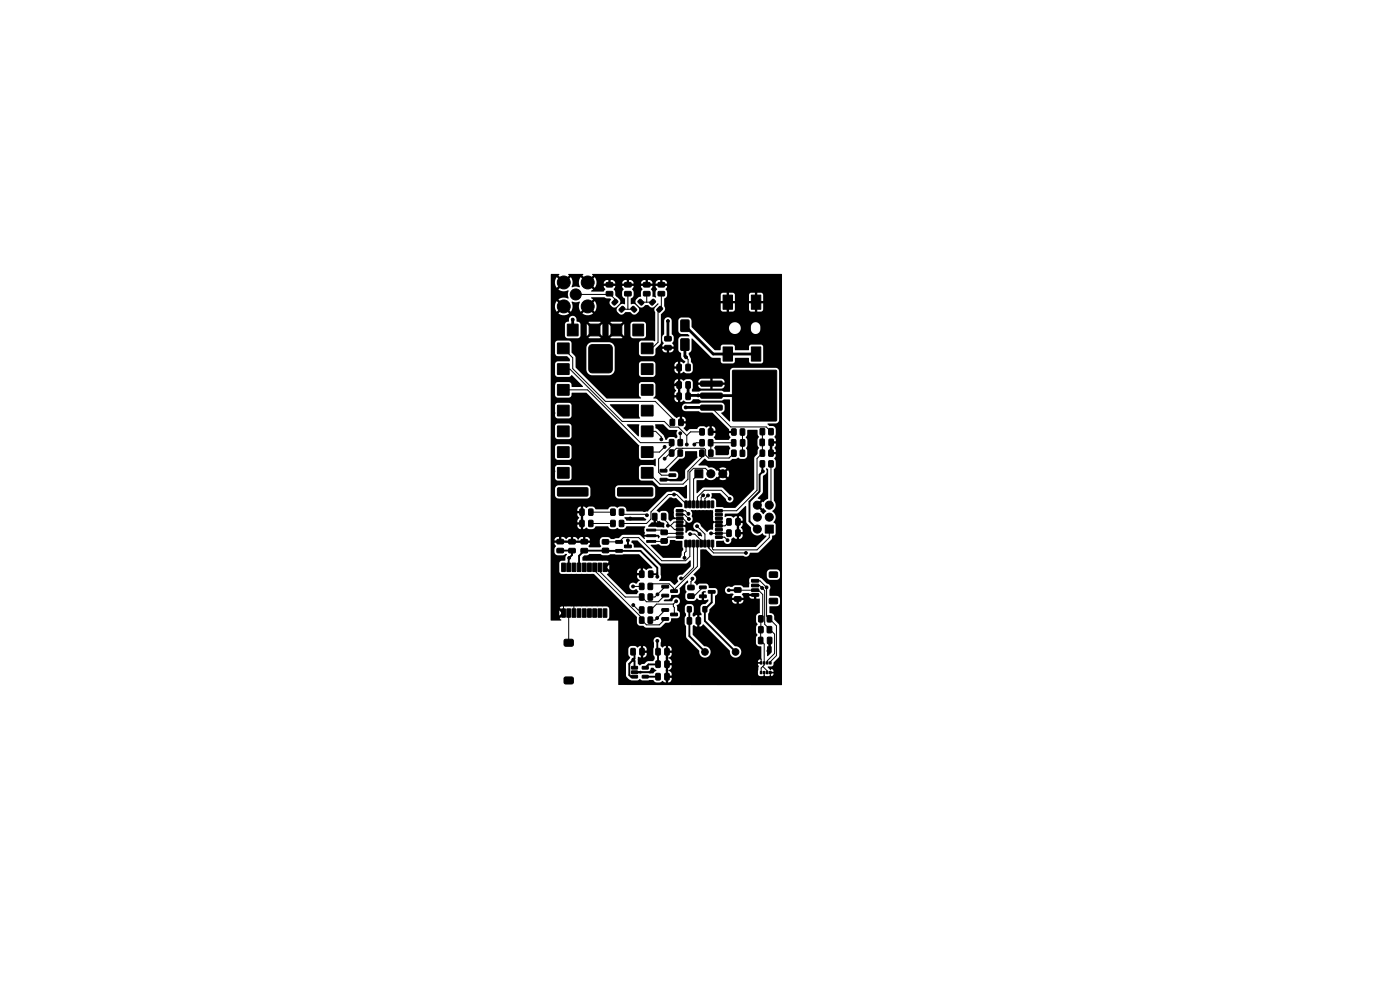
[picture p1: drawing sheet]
<svg xmlns="http://www.w3.org/2000/svg" width="297mm" height="210mm" viewBox="0 0 297 210" stroke-linecap="round" stroke-linejoin="round" font-family="sans-serif">
<g fill="#000" stroke="#000" stroke-width=".21">
<path d="M128.6 60l1.3-.1 .1 .3v.5l-.2 .2h-1.1l-.1-.2zM132.5 60l1.3-.1 .1 .3v.5l-.2 .2h-1.1l-.1-.2zM136.5 60l1.3-.1 .1 .3v.5l-.2 .2h-1.1l-.1-.2zM139.6 60l1.3-.1 .1 .3v.5l-.2 .2h-1.1l-.1-.2zM118.3 77.2h2.4v2.2h-2.4zM118.3 72.8h2.4v2.2h-2.4zM120.4 68.8h2.2v2.4h-2.2zM125 68.8h2.2v2.4h-2.2zM128.6 61.9l1.3-.1 .1 .3v.5l-.2 .2h-1.1l-.1-.2zM125.2 73.3l.4-.2h3.5l.6 .3 .2 .5v4.5l-.3 .5-.5 .2h-3.5l-.5-.3-.2-.4v-4.5zM129.9 64.1l.7-.6 .5 .5-.8 .7-.4-.3zM129.7 68.8h2.2v2.4h-2.2z"/>
<path d="M131.9 65h.3l.4 .5-.8 .7-.5-.5zM132.5 61.9l1.3-.1 .1 .3v.5l-.2 .2h-1.1l-.1-.2zM134.2 65h.3l.6 .6-.5 .6h-.2l-.6-.6zM135.4 63.8l.5-.3 .6 .6 .1 .2-.6 .4-.6-.6zM134.3 68.8h2.2v2.4h-2.2zM136.5 61.9l1.3-.1 .1 .3v.5l-.2 .2h-1.1l-.1-.2zM137.9 64.1l.7-.6 .5 .5-.8 .7-.4-.3zM136.1 72.8h2.4v2.2h-2.4zM136.1 77.2h2.4v2.2h-2.4zM139.9 65h.3l.4 .5-.8 .7-.5-.5zM139.6 61.9l1.3-.1 .1 .3v.5l-.2 .2h-1.1l-.1-.2zM141 71.4h1.3l.1 .2v.6l-.2 .2-1.1-.1-.1-.2z"/>
<path d="M141 73.3h1.3l.1 .2v.6l-.2 .2-1.1-.1-.1-.2zM143.6 77.3l.7-.1 .3 .2v1l-.2 .3h-.6l-.2-.2zM144.5 71.9h1.6v2.4h-1.6zM144.5 67.9h1.6v2.4h-1.6zM145.5 77.3l.7-.1 .3 .2v1l-.2 .3h-.6l-.2-.2zM153.4 73.6h2v3h-2zM153.4 62.6h2v3h-2zM155.4 78.6h9.3v10.7h-9.3zM159.4 73.6h2v3h-2zM159.4 62.6h2v3h-2zM118.3 94.8h2.4v2.2h-2.4zM118.3 90.4h2.4v2.2h-2.4z"/>
<path d="M118.3 86h2.4v2.2h-2.4zM118.3 81.6h2.4v2.2h-2.4zM136.1 81.6h2.4v2.2h-2.4zM136.1 86h2.4v2.2h-2.4zM136.1 90.4h2.4v2.2h-2.4zM136.1 94.8h2.4v2.2h-2.4zM140.1 99.6h1.3l.1 .5h-1.4zM142 95.5l.8-.1 .2 .2v1l-.2 .2h-.6l-.2-.2zM142 93.3l.8-.1 .2 .2v1l-.2 .2h-.6l-.2-.2zM142.2 89l.7-.1 .2 .2 .1 1-.2 .2h-.6l-.3-.2zM143.9 95.5l.7-.1 .2 .2v1l-.1 .2h-.7l-.2-.2zM143.9 93.3l.7-.1 .2 .2v1l-.1 .2h-.7l-.2-.2z"/>
<path d="M143.6 81l.7-.1 .3 .2v1l-.2 .3h-.6l-.2-.2zM143.6 83.4l.7-.1 .3 .2v1l-.2 .3h-.6l-.2-.2zM144 89l.7-.1 .3 .2v1l-.2 .2h-.6l-.2-.2zM145.5 81l.7-.1 .3 .2v1l-.2 .3h-.6l-.2-.2zM145.5 83.4l.7-.1 .3 .2v1l-.2 .3h-.6l-.2-.2zM148.5 93.3l.7-.1 .2 .2v1l-.1 .2h-.6l-.3-.1zM148.7 80.9l4.3-.1 .2 .2v.7l-.2 .2h-4.1l-.3-.2zM148.7 83.4h4.3l.2 .1v.7l-.2 .3h-4.1l-.3-.3zM148.7 86l4.3-.1 .2 .2v.7l-.2 .2h-4.1l-.3-.2zM148.5 95.5l.6-.1 .3 .2v1l-.2 .2-.6 .1-.2-.2zM148.5 91l.7-.1 .2 .2v1l-.1 .2h-.6l-.3-.1zM150.3 93.3l.7-.1 .3 .2v1l-.2 .2h-.6l-.2-.1z"/>
<path d="M150.3 91l.7-.1 .3 .2v1l-.2 .2h-.6l-.2-.1zM150.4 95.5l.6-.1 .3 .2v1l-.2 .2-.6 .1-.2-.2zM155.2 93.3l.7-.1 .2 .2v1l-.1 .3h-.6l-.2-.2zM155.2 91l.7-.1 .3 .2v1l-.2 .2h-.6l-.2-.1zM155.2 95.5l.7-.1 .3 .2v1l-.2 .2h-.6l-.2-.1zM157.1 91l.7-.1 .2 .2v1l-.1 .2h-.7l-.2-.1zM157.1 93.3l.7-.1 .2 .2v1l-.1 .3h-.6l-.2-.2zM157.1 95.5l.7-.1 .2 .2v1l-.1 .2h-.7l-.2-.1zM161.3 93.2l.6-.1 .3 .2v1l-.2 .3h-.6l-.2-.2zM161.3 97.8l.7-.1 .2 .2v.9l-.1 .3h-.6l-.3-.2zM161.3 90.9h.7l.2 .1v1l-.1 .3h-.6l-.3-.2zM161.3 95.5l.7-.1 .2 .2v1l-.1 .2h-.6l-.3-.1z"/>
<path d="M163.1 97.8l.7-.1 .3 .2v.9l-.2 .3h-.6l-.2-.2zM163.1 90.9h.7l.3 .1v1l-.2 .3h-.6l-.2-.2zM163.2 93.2l.6-.1 .3 .2v1l-.2 .3h-.6l-.2-.2zM163.1 95.5l.7-.1 .3 .2v1l-.2 .2h-.6l-.2-.1zM118.2 116.4l1.2-.1 .2 .2v.6l-.3 .2h-1l-.2-.3zM118.2 114.5l1.2-.1 .2 .2v.6l-.3 .2h-1l-.2-.3zM118.3 99.2h2.4v2.2h-2.4zM120.7 116.4l1.2-.1 .2 .3v.6l-.3 .1h-1l-.2-.2zM120.7 114.5l1.2-.1 .2 .3v.6l-.3 .1h-1l-.2-.2zM123 110.4l.7-.1 .2 .2v1l-.1 .2h-.6l-.2-.1zM123 108l.7-.1 .2 .2v1l-.1 .2h-.6l-.2-.1zM123.3 116.4l1.2-.1 .2 .3v.6l-.3 .1h-1l-.2-.2z"/>
<path d="M123.3 114.5l1.2-.1 .2 .3v.6l-.3 .1h-1l-.2-.2zM118.3 103.5h6.3l.1 .2v1.4l-.2 .2-6.1-.1-.2-.2zM124.9 110.4l.7-.1 .2 .2v1l-.1 .2h-.6l-.2-.1zM124.9 108l.7-.1 .2 .2v1l-.1 .2h-.6l-.2-.1zM127.8 116.3h1.2l.1 .2v.6l-.2 .2h-1l-.2-.3zM127.8 114.5h1.2l.1 .2v.6l-.2 .2-1-.1-.2-.2zM129.6 110.4l.7-.1 .2 .2v1l-.1 .2h-.6l-.3-.1zM129.6 108l.7-.1 .2 .2v1l-.1 .2h-.6l-.3-.1zM130.6 114.7h1.4l.1 .5h-1.4zM130.6 116.6h1.4l.1 .5h-1.4zM131.4 110.4l.7-.1 .3 .2v1l-.2 .2h-.6l-.2-.1zM131.4 108l.7-.1 .3 .2v1l-.2 .2h-.6l-.2-.1z"/>
<path d="M132.5 115.7l1.4-.1v.5l-1.3 .1zM131.1 103.5h7.2l.2 .2v1.4l-.3 .2-7-.1-.2-.2zM136.1 99.2h2.4v2.2h-2.4zM137.2 114.6h1.9v.4h-1.9zM137.2 113.4h1.9v.4h-1.9zM137.2 112.2h1.9v.4h-1.9zM138.5 108.9h.6l.3 .1v1.1l-.2 .2h-.6l-.2-.1zM140.1 101.5h1.3l.1 .5h-1.4zM140.4 108.9h.6l.3 .1v1.1l-.2 .2h-.6l-.2-.1zM140.3 112.5l1.1-.1 .2 .3v.6l-.3 .1h-.9l-.2-.2zM140.3 114.3h1.1l.2 .2v.6l-.3 .2h-.9l-.2-.3zM141.9 100.5h1.4l.1 .5-1.4 .1z"/>
<path d="M143.5 108.1h1.3l.1 .4-1.4 .1zM143.5 108.9h1.3l.1 .4-1.4 .1zM143.5 109.7h1.3l.1 .4-1.4 .1zM143.5 110.5h1.3l.1 .4-1.4 .1zM143.5 111.3h1.3l.1 .4-1.4 .1zM143.5 112.1h1.3l.1 .4-1.4 .1zM143.5 112.9h1.3l.1 .4-1.4 .1zM143.5 113.7h1.3l.1 .4-1.4 .1zM145.3 114.6l.5 .1-.1 1.3h-.4zM145.3 106.3h.5l-.1 1.4-.4-.1zM146.1 114.6l.5 .1-.1 1.3h-.4zM146.1 106.3h.5l-.1 1.4-.4-.1z"/>
<path d="M146.9 114.6l.5 .1-.1 1.3h-.4zM146.9 106.3h.5l-.1 1.4-.4-.1zM147.7 114.6l.5 .1-.1 1.3h-.4zM147.7 106.3h.5l-.1 1.4-.4-.1zM148.5 114.6l.5 .1-.1 1.3h-.4zM148.5 106.3h.5l-.1 1.4-.4-.1zM147.4 99.7h1.7v1.7h-1.7zM149.3 114.6l.5 .1-.1 1.3h-.4zM149.3 106.3h.5l-.1 1.4-.4-.1zM150.1 114.6l.5 .1-.1 1.3h-.4zM150.1 106.3h.5l-.1 1.4-.4-.1zM150.9 114.6l.5 .1-.1 1.3h-.4z"/>
<path d="M150.9 106.3h.5l-.1 1.4-.4-.1zM151.8 113.7h1.4v.4l-1.3 .1zM151.8 112.9h1.4v.4l-1.3 .1zM151.8 112.1h1.4v.4l-1.3 .1zM151.8 111.3h1.4v.4l-1.3 .1zM151.8 110.5h1.4v.4l-1.3 .1zM151.8 109.7h1.4v.4l-1.3 .1zM151.8 108.9h1.4v.4l-1.3 .1zM151.8 108.1h1.4v.4l-1.3 .1zM154.2 110h.7l.2 .1v1.1l-.1 .2h-.6l-.2-.1zM154.2 112.4h.7l.2 .1v1.1l-.1 .2h-.6l-.2-.1zM156.1 110h.7l.2 .1v1.1l-.1 .2h-.6l-.2-.1z"/>
<path d="M156.1 112.4h.7l.2 .1v1.1l-.1 .2h-.6l-.2-.1zM162.4 111.4h1.6v1.7h-1.6zM119.2 119.5h.7v1.7h-.7zM119.2 129.2h.7v1.7h-.7zM119.7 135.8l.3-.2 1.5 .1 .1 .3v.9l-.3 .2-1.5-.1-.2-.3zM120.3 119.5h.7v1.7h-.7zM120.3 129.2h.7v1.7h-.7zM121.4 119.5h.7v1.7h-.7zM121.4 129.2h.7v1.7h-.7zM122.5 119.5h.7v1.7h-.7zM122.5 129.2h.7v1.7h-.7zM123.6 119.5h.7v1.7h-.7z"/>
<path d="M123.6 129.2h.7v1.7h-.7zM124.7 119.5h.7v1.7h-.7zM124.7 129.2h.7v1.7h-.7zM125.8 119.5h.7v1.7h-.7zM125.8 129.2h.7v1.7h-.7zM126.9 119.5h.7v1.7h-.7zM126.9 129.2h.7v1.7h-.7zM128 119.5h.7v1.7h-.7zM128 129.2h.7v1.7h-.7zM133.9 137.6l.6-.1 .3 .2v1l-.2 .3h-.6l-.2-.2zM135.7 126l.7-.1 .2 .2v1l-.1 .2h-.6l-.3-.1zM135.7 130.9l.7-.1 .2 .2v1l-.1 .2h-.6l-.3-.1z"/>
<path d="M135.8 137.6l.6-.1 .3 .2v1l-.2 .3h-.6l-.2-.2zM135.7 128.8l.7-.1 .2 .2v.9l-.1 .3h-.6l-.3-.2zM135.7 123.8l.7-.1 .2 .2v.9l-.1 .3h-.6l-.3-.2zM135.7 121.1h.7l.2 .1v1.1l-.1 .2h-.6l-.2-.1zM137.5 126l.7-.1 .3 .2v1l-.2 .2h-.6l-.2-.1zM137.5 130.9l.7-.1 .3 .2v1l-.2 .2h-.6l-.2-.1zM137.5 128.8l.7-.1 .3 .2v.9l-.2 .3h-.6l-.2-.2zM137.5 123.8l.7-.1 .3 .2v.9l-.2 .3h-.6l-.2-.2zM137.6 121.1h.7l.2 .1v1.1l-.1 .2h-.6l-.2-.1zM139.2 137.6l.6-.1 .3 .2v1l-.2 .3h-.6l-.2-.2zM140.4 124.2h1.4v.5h-1.3zM140.4 126.1h1.4v.5h-1.3z"/>
<path d="M140.4 129.1h1.4v.5l-1.3 .1zM140.4 131h1.4v.5l-1.3 .1zM141.1 137.6l.6-.1 .3 .2v1l-.2 .3h-.6l-.2-.2zM142.3 125.1h1.3l.1 .5-1.3 .1zM142.3 130.1h1.3l.1 .5h-1.3zM145.8 131h.7l.2 .1v1.1l-.1 .2h-.6l-.2-.1zM145.8 128.7h.8v1.1h-.8zM146 126h1.1l.2 .2v.6l-.3 .2h-1l-.1-.3zM146 124.2l1.1-.1 .2 .3v.6l-.3 .1h-1l-.1-.2zM147.7 131h.7l.2 .1v1.1l-.1 .2h-.6l-.2-.1zM148.4 124.3h1.4v.5l-1.3 .1zM148.4 126.2h1.4v.5l-1.3 .1z"/>
<path d="M149.1 128.7h.8v1.1h-.8zM150.3 125.3h1.3l.1 .5h-1.4zM155.8 124.7h1.3l.1 .2v.6l-.2 .2-1.1-.1-.1-.2zM155.8 126.6h1.3l.1 .2v.6l-.2 .2-1.1-.1-.1-.2zM159.5 125.9h1.4l.1 .5-1.5 .1zM159.5 124.9h1.4l.1 .5-1.5 .1zM159.5 123.9h1.4l.1 .5-1.5 .1zM159.5 122.9h1.4l.1 .5-1.5 .1zM160.9 135.2l.7-.1 .3 .2v1l-.2 .3h-.6l-.2-.2zM161 132.9h.7l.2 .1v1l-.1 .3h-.7l-.2-.2zM161 130.6h.7l.2 .1v1l-.1 .3h-.7l-.2-.2zM162.8 132.9h.7l.2 .1v1l-.1 .3h-.6l-.3-.2z"/>
<path d="M162.8 130.6h.7l.2 .1v1l-.1 .3h-.6l-.3-.2zM162.8 135.2l.7-.1 .3 .2v1l-.2 .3h-.6l-.2-.2zM163.2 127l1.6-.1 .2 .3v.7l-.3 .2h-1.4l-.1-.2zM163.2 121.4l1.6-.1 .2 .3v.7l-.3 .2h-1.4l-.1-.2zM119.7 143.8l.3-.2 1.5 .1 .1 .3v.9l-.3 .2-1.5-.1-.2-.3zM134 141.4h1.2l.1 .5h-1.3zM134 142.3h1.2l.1 .5-1.3 .1zM134 143.3h1.2l.1 .5h-1.3zM136.3 143.3h1.2v.5h-1.2zM136.3 141.4h1.2v.5h-1.2zM139.2 142.9l.6-.1 .3 .2v1l-.2 .3h-.6l-.2-.2zM139.2 140.2h.6l.3 .1v1.1l-.2 .2h-.6l-.2-.1z"/>
<path d="M141.1 142.9l.6-.1 .3 .2v1l-.2 .3h-.6l-.2-.2zM141.1 140.2h.6l.3 .1v1.1l-.2 .2h-.6l-.2-.1zM161.3 140.4h.3v.5h-.3zM161.3 142.4h.3v.5h-.3zM161.9 140.4h.4v.5h-.4zM161.9 142.4h.4v.5h-.4zM162.6 140.4h.3v.5h-.3zM162.6 142.4h.3v.5h-.3zM163.2 140.4h.4v.5h-.4zM163.2 142.4h.4v.5h-.4z"/>
<circle cx="119.6" cy="59.9" r="1.37"/>
<circle cx="124.7" cy="59.9" r="1.37"/>
<circle cx="131.4" cy="58.8" r=".3"/>
<circle cx="138.1" cy="58.8" r=".3"/>
<circle cx="144.8" cy="58.8" r=".3"/>
<circle cx="151.6" cy="58.8" r=".3"/>
<circle cx="158.3" cy="58.8" r=".3"/>
<circle cx="165" cy="58.8" r=".3"/>
<circle cx="117.4" cy="69.1" r=".3"/>
<circle cx="117.4" cy="75.3" r=".3"/>
<circle cx="119.6" cy="65" r="1.37"/>
<circle cx="121.5" cy="67.8" r=".3"/>
<circle cx="122.1" cy="62.5" r="1.17"/>
<circle cx="124.7" cy="65" r="1.37"/>
<circle cx="134.8" cy="77" r=".3"/>
<circle cx="137.3" cy="66.7" r=".3"/>
<circle cx="141.7" cy="68.1" r=".3"/>
<circle cx="143.2" cy="65.9" r=".3"/>
<circle cx="145.5" cy="75.8" r=".3"/>
<circle cx="146.9" cy="79.7" r=".3"/>
<circle cx="152.3" cy="77.8" r=".3"/>
<circle cx="117.4" cy="81.4" r=".3"/>
<circle cx="117.4" cy="93.8" r=".3"/>
<circle cx="117.4" cy="100" r=".3"/>
<circle cx="117.4" cy="87.6" r=".3"/>
<circle cx="123.4" cy="92.4" r=".3"/>
<circle cx="123.4" cy="84.5" r=".3"/>
<circle cx="134.8" cy="83.3" r=".3"/>
<circle cx="134.8" cy="90.8" r=".3"/>
<circle cx="134.8" cy="87.3" r=".3"/>
<circle cx="134.8" cy="95.1" r=".3"/>
<circle cx="140.3" cy="93.2" r=".3"/>
<circle cx="140.4" cy="90.7" r=".3"/>
<circle cx="141" cy="94.8" r=".3"/>
<circle cx="141" cy="97.3" r=".3"/>
<circle cx="143.6" cy="81.5" r=".3"/>
<circle cx="144.1" cy="98.1" r=".3"/>
<circle cx="144.3" cy="91.9" r=".3"/>
<circle cx="145.5" cy="86.4" r=".3"/>
<circle cx="145.7" cy="94.3" r=".3"/>
<circle cx="146" cy="88.2" r=".3"/>
<circle cx="147.3" cy="94.3" r=".3"/>
<circle cx="147.8" cy="90.2" r=".3"/>
<circle cx="148.1" cy="83.9" r=".3"/>
<circle cx="150.6" cy="88.2" r=".3"/>
<circle cx="152.9" cy="95.3" r=".3"/>
<circle cx="159.4" cy="95" r=".3"/>
<circle cx="161.8" cy="100" r=".3"/>
<circle cx="117.4" cy="112.3" r=".3"/>
<circle cx="117.4" cy="118.5" r=".3"/>
<circle cx="117.4" cy="106.1" r=".3"/>
<circle cx="120.7" cy="118.3" r=".3"/>
<circle cx="125.5" cy="118.1" r=".3"/>
<circle cx="127.7" cy="106.5" r=".3"/>
<circle cx="130.5" cy="119.8" r=".3"/>
<circle cx="133.2" cy="114.6" r=".3"/>
<circle cx="133.7" cy="107.9" r=".3"/>
<circle cx="133.7" cy="110" r=".3"/>
<circle cx="133.7" cy="112.7" r=".3"/>
<circle cx="134.8" cy="100.4" r=".3"/>
<circle cx="136.7" cy="108.2" r=".3"/>
<circle cx="137.2" cy="109.3" r=".3"/>
<circle cx="140.2" cy="111.3" r=".3"/>
<circle cx="141.4" cy="116.7" r=".3"/>
<circle cx="141.7" cy="111.5" r=".3"/>
<circle cx="142.1" cy="108" r=".3"/>
<circle cx="143" cy="104.9" r=".3"/>
<circle cx="143.9" cy="106.8" r=".3"/>
<circle cx="144" cy="115.4" r=".3"/>
<circle cx="145.2" cy="118.3" r=".3"/>
<circle cx="146" cy="109" r=".3"/>
<circle cx="146.1" cy="110.1" r=".3"/>
<circle cx="146.4" cy="113.3" r=".3"/>
<circle cx="147.9" cy="111.6" r=".3"/>
<circle cx="148.4" cy="113.3" r=".3"/>
<circle cx="149.2" cy="105.1" r=".3"/>
<circle cx="149.8" cy="110" r=".3"/>
<circle cx="150.1" cy="118.4" r=".3"/>
<circle cx="150.2" cy="105.1" r=".3"/>
<circle cx="150.8" cy="100.5" r=".85"/>
<circle cx="150.8" cy="113.1" r=".3"/>
<circle cx="152.4" cy="115.2" r=".3"/>
<circle cx="153.1" cy="106.8" r=".3"/>
<circle cx="153.3" cy="100.5" r=".85"/>
<circle cx="154.3" cy="114.6" r=".3"/>
<circle cx="154.8" cy="105.8" r=".3"/>
<circle cx="156.9" cy="118.4" r=".3"/>
<circle cx="157.6" cy="108.7" r=".3"/>
<circle cx="157.9" cy="114.8" r=".3"/>
<circle cx="158.2" cy="117.3" r=".3"/>
<circle cx="159.4" cy="102.3" r=".3"/>
<circle cx="160.7" cy="112.2" r=".85"/>
<circle cx="160.7" cy="109.7" r=".85"/>
<circle cx="160.7" cy="107.2" r=".85"/>
<circle cx="160.8" cy="114.8" r=".3"/>
<circle cx="162.5" cy="102.3" r=".3"/>
<circle cx="163.2" cy="109.7" r=".85"/>
<circle cx="163.2" cy="107.2" r=".85"/>
<circle cx="163.2" cy="118.4" r=".3"/>
<circle cx="117.4" cy="124.7" r=".3"/>
<circle cx="117.4" cy="130.8" r=".3"/>
<circle cx="130.5" cy="130.8" r=".3"/>
<circle cx="130.5" cy="128.5" r=".3"/>
<circle cx="130.5" cy="122.5" r=".3"/>
<circle cx="131.7" cy="134.5" r=".3"/>
<circle cx="131.7" cy="139.8" r=".3"/>
<circle cx="134.3" cy="124.4" r=".3"/>
<circle cx="134.3" cy="128.3" r=".3"/>
<circle cx="134.3" cy="139.9" r=".3"/>
<circle cx="136.9" cy="134.5" r=".3"/>
<circle cx="137.4" cy="120.1" r=".3"/>
<circle cx="139.4" cy="131.1" r=".3"/>
<circle cx="139.4" cy="122.3" r=".3"/>
<circle cx="139.4" cy="135.9" r=".3"/>
<circle cx="139.5" cy="126.1" r=".3"/>
<circle cx="142.5" cy="121" r=".3"/>
<circle cx="143.4" cy="127.5" r=".3"/>
<circle cx="144.5" cy="122.7" r=".3"/>
<circle cx="144.7" cy="136.4" r=".3"/>
<circle cx="144.7" cy="132.5" r=".3"/>
<circle cx="146.9" cy="122.7" r=".3"/>
<circle cx="149.5" cy="138.3" r=".7"/>
<circle cx="150.1" cy="134.7" r=".3"/>
<circle cx="153" cy="124.9" r=".3"/>
<circle cx="153.6" cy="130" r=".3"/>
<circle cx="154.6" cy="125.2" r=".3"/>
<circle cx="156" cy="138.3" r=".7"/>
<circle cx="158.7" cy="130" r=".3"/>
<circle cx="161.7" cy="124.7" r=".3"/>
<circle cx="162.6" cy="124.6" r=".3"/>
<circle cx="163" cy="138.1" r=".3"/>
<circle cx="164.9" cy="129.9" r=".3"/>
<circle cx="131.7" cy="144.6" r=".3"/>
<circle cx="138.3" cy="142.3" r=".3"/>
<circle cx="142.8" cy="144.6" r=".3"/>
<circle cx="153.8" cy="144.6" r=".3"/>
<circle cx="164.9" cy="144.6" r=".3"/>
</g>
<g fill="none" stroke="#000" stroke-width=".21">
<path d="M119.5 78.3h1.4l11.1 11.1h8.9l1.2 1.2h1.8l1.8 1.8M119.5 73.9l2 2v2.3l6.9 6.9h10.6l3.6 3.7v.8M122.1 62.5h7l.2-.2 1.1 1.1v.7M132 65.6h2.4M133.2 62.3v3.3M136 64.1h2.4M137.2 62.3v1.8M140.3 62.3v3l-.7 .7v6.6l-1.3 1.3h-1M145.5 75.8l.5 .4v1.8M119.5 82.7h5.1l11.2 11.2h6.7v.7l-2.8 2.8v2.8l.6 .6h2.3M137.3 91.5h1.8l1.2 1.2v.5M141 94.8l-1.1 1.1h-2.6"/>
<path d="M144.3 91.9h.1M144.3 91.9v2M144.3 96.1v.2l-3.5 3.6M144.8 95.1h.1M145.7 92.4v1.9M148.9 96.1v.9l-3 2.9v1.8l-1 1h-4.9l-2.7-2.7v.3M148.9 93.9h-1.2l-.4 .4M148.9 91.6h-2.4l-.8 .8M150.9 86.5l4.1 4.1h7.6l1 1M154 91.6h1.7M155.6 93.9h-4.8v2.2M155.7 96.1l-1 1.1h-4.4l-.6-.6v-1.2l-.3-.3h-5.9l-2.5 2.2"/>
<path d="M157.5 91.6v4.5M161.7 93.8v2.3l-1.1 1.2v6.7l-4.3 4.3h-3.7M161.7 91.6v2.2M161.7 93.8h.1M163.7 98.5l-.1-.1v8.4l-.4 .4M125.3 111h4.7M125.3 108.6h4.7M128.4 116.8h.1M128.4 114.9l2.9 .1 .9-1h3.3l4.9 4.9h5l.9-.9v-2.6M131.9 108.6l.4 .5h4.7l.2 .2M138.1 112.4h2.3l.8 .7h2.9M138.9 109.6v.4l1.3 1.3"/>
<path d="M140.8 101.8h3.5M140.8 109.6v.4l.9 1v.5h.5M142.2 111.5l.9 .8h1M142.3 109.6l.4 .3h2.1l1.2 1.2M144.1 110.7h-1.1l-.8 .8M144.1 111.5h1.6M144.1 108.3h1.3l.6 .7M144.1 113.9h-2.4l-.9 .9h-2.7M144.1 109.1h1.1l.9 1M145.4 107l.1-.1-2-2h-1.7l-3.7 3.7v1.5l-.9 .9h-5.3M145.5 115.4v1.5l-.3 .4v1M146.4 113.3h1l1.3 1.3v.8"/>
<path d="M147.1 115.4v5l-2.3 2.3h-.3M147.9 111.6l1.6 1.7v2.1M147.9 115.4v4.8l-4.9 4.9v.3M148.3 100.5l-1.2 1.1v5.3l-.2-.2M149.2 105.1l-.5 .4v1.4M149.8 110l.8 .7h2M150.2 105.1l-.7 .7v1.1M150.3 115.4v.8l1.1 1.1h6.8M150.8 100.5l-1.2-1.2h-2.5l-.8 .8v6.8M152.6 113.9h1.1l.6 .7M152.6 113.1h.1M154.7 110.7l-.9 .8h-1.2"/>
<path d="M154.7 113.1h-3.9M154.8 105.8l-1.8-1.8h-3.6l-1.5 1.5v1.4M161.1 112.1v.1M161.1 104.2v.1M162.4 104.8v.6l-1.7 1.8M163.2 112.2v1.8l-2.6 2.6h-9.3l-.2-.2v-1M119.5 126.9v3.1M120.6 130v6.3M121.7 127.1v2.9M126.1 120.3v.7l10 10v.5l1 1h2.8l1.2-1.2M127.2 120.3v.9l5.4 5.4h3.5l1 1h2.6l1.3-1.3M134.2 124.3l1.9 .1"/>
<path d="M134.3 128.3l1.1 1.1h.7M138 124.4l.5-.6h3.4l1 1v.6M141.1 124.4l-2.2 2.2h-.9v-.2M141.1 129.4l-2.1 2.1h-1M142.8 128.1v.5l.3 .3v1.4M142.8 128.1h-3.5l-1.3 1.3M143.4 127.5l-.6 .6M146.9 122.7v.3l-.3 .3v1.3M149.1 124.6l-1.9 1.9h-.6M156.5 125.2h4.4l.9 .9v4.8l-.4 .4M160.2 123.2h1l1.4 1.4v6.1l2.1 2.1v6.3l-1.3 1.3v.2M160.2 124.2h.9l1.1 1.1v7.1l2.1 2.1v4.1l-1.5 1.6v.4"/>
<path d="M160.9 139.2l.6 .6v.8M161.1 131.3h.3M161.4 131.3v4.6l.7 .7v4.5l-.6 .6v1M161.4 133.6h.1M162.2 132h.1M163.2 130.9v.4M161.8 141.4l1 .9v.4M162.1 142.7v1.3M163.4 142.7v1.2"/>
</g>
<g fill="none" stroke="#000" stroke-width=".4">
<path d="M161.7 98.4l.1 1.6-.7 .7v3.5M118.8 116.8h2.5M121.3 116.8h.1M121.3 116.8v.9l-.7 .7v1.9M124 116.8l-1.2 1.1v2.4M128.4 116.8h-4.5l.2 .2M128.4 116.8l7.5 .1 3.5 3.5v1.9M133.2 114.6v1.3M161.1 104.3l-2.1 2.1v4.2l1.7 1.6M134.3 138.2l.3 .4v1.1l-1.1 1.1v2.4l.3 .3h.8M134.3 139.9v.1M134.3 139.9l.3 .3v1.4"/>
<path d="M138 121.8h1.4M139.4 135.9l.2 5h-2l-.7 .7M146.2 129.2v5.8l3.4 3.3M151 125.5v2.3l-1.5 1.4v2.5l6.6 6.6M156.5 125.2h-1.9M163.3 135.9v1.9l-.3 .3M136.9 143.5h2.7M138.3 142.3l-.2 .3h-3.5"/>
</g>
<path d="M121.5 67.8v2.2M141.7 68.1v3.8M145.3 69.1l6 6h9.1M145.3 73.1v2.5l.2 .2M145.5 86.4l5.4 .1M146 81.7v2.4l.2-.2h13.9M150.9 83.9h.1" fill="none" stroke="#000" stroke-width=".6"/>
<g fill="#000">
<path d="M116.9 58.2l1.7-.1-.1 .3 .7 .8-.4 .3-.7-.7-.1 .1a1.86 1.86 0 0 0 .1 2.2l.7-.8 .4 .4-.7 .7 .1 .1a2.95 2.95 0 0 0 2 .1l-.1 1 .1 .6-.2 .1a1.86 1.86 0 0 0-1.9 .2l.7 .7-.4 .4-.7-.7-.1 .1a1.86 1.86 0 0 0 .1 2.1l.7-.7 .4 .4-.7 .7 .1 .1a1.86 1.86 0 0 0 2.1-.1l-.7-.7 .4-.4 .7 .7 .1-.1a2.95 2.95 0 0 0 .1-2h.1a1.8 1.8 0 0 0 1.5 0l.1 .1a1.86 1.86 0 0 0 .2 2l.7-.7 .4 .4-.8 .7 .1 .1a1.86 1.86 0 0 0 2.2-.1l-.7-.7 .3-.4 .8 .7 .2-.5h4.4l.1 .5 .7 .6h.5l.6-.5h1l.5 .4 .4 .1 .9-.6 .1-.6-.9-.9-.9-.1v-.6h1l.2 .6 1 .7 .5-.1 .5-.4h.5l.6 .5h.5l1-.9 .1 .3-.8 .7-.1 .3 .2 .7v6l-2.9-.1-.3 .2-.2 .4v2.2l.2 .4 .3 .1h2.4l.5-.3 .1-1.2h1.4a.79 .79 0 0 0 .9 .8 1.06 1.06 0 0 0 1.5-.6v-.2h-.9v.8h-.6v-.8h-2.3l1.1-1.2v-1.3h.3v.8l.3 .5-.3 .7h2.4l-.3-.7 .3-.5v-.7l-.4-.8v-2.8h1.4v2.2l.2 .4 .4 .2 1.4 .1 .4 .3-.2 .2h-1.6l-.4 .2-.2 .3v2.4l.6 .6 .1 1 .8 .8-.4 .4-.7-.4v2.5l.7-.4 .6 .4h.8l.5-.4 .1-1.5-.4-.5-.1-.8-.4-.8v-.3l.4-.3 .2-.3 .1-2.5 4 3.9 .4 .2h1.6l.2 .9 .3 .3 2.3-.1 .3-.3 .1-.8h2.8l.2 .9 .3 .3h2.1l.4-.1 .1-.4v-3l-.3-.4h-2.4l-.3 .3-.1 .8h-2.8l-.1-.8-.3-.3-2.3-.1-.3 .3-.2 .9h-1.1l-4.9-4.8h7.8a1.25 1.25 0 0 0 1.1 1.3 1.25 1.25 0 0 0 1.4-.9h2.2v.2a1.01 1.01 0 0 0 1.1 .8 1.01 1.01 0 0 0 .9-1v-.8a1.01 1.01 0 0 0-1.1-.8 1.01 1.01 0 0 0-.9 1v.6h-2.2a1.25 1.25 0 0 0-1-1.5 1.25 1.25 0 0 0-1.5 1.1h-7.8l-.1-.2-.1-1.5-.5-.4h-1.6l-.4 .2-.2 .4h-1.4a.8 .8 0 0 0-.8-.7 .8 .8 0 0 0-.8 .7v2.8l-.4 .7h-.3v-4.8l.9-1.1h11.8l.1 .4 .4 .1h2.1l.4-.5h3l.4 .5h2.1l.5-.4v-1.3h-1.3v1.7h-.5v-1.7h-1.2v1.2h-3v-1.2h-1.2v1.7h-.6v-1.7h-1.2v1.2h-11.8l-.2-.6v-1.6l.5-.4 .1-.4h11.4v1.3h3v-1.3h3v1.3h3v-1.4l-.4-.4h-.9v1.8h-.5v-1.8h-.8l-.4 .5h-3l-.4-.5h-.8v1.8h-.6v-1.8h-.8l-.4 .5h-11.4v-.7l-.3-.6 .3-.6h-2.4l.3 .7-.3 .5 .1 1.1-.1 .1-.7-.2v-1l-.3-.6 .3-.6h-2.4l.3 .7-.3 .5v1l-.6 .2-.6 .8h-1v-.6l.5-.3 .1-.3v-.8l-.3-.6 .3-.6h-2.4l.3 .7-.3 .5v.8l.6 .7v1.1l-.9 .1-.8 .7-.1 .3h-4.3a1.85 1.85 0 0 0-.3-1.7l-.8 .7-.3-.4 .7-.7-.4-.2 .1-.2h2.7l.5 .2h.8l.1 .3a.72 .72 0 0 0-.1 1.1l.4 .4 .5 .1 .4-.1 .8-.9-.1-.6-1-1v-.7l-.3-.6 .3-.6h-2.4l.3 .7-.4 .5-2.6-.1v-.1l.4-.3-.7-.7 .3-.4 .8 .8 .3-1h15a.79 .79 0 0 0-1-.7v.8h-.4v-.8l-.7 .2-.3 .5h-.7a.79 .79 0 0 0-1-.7v.8h-.4v-.8l-.7 .2-.3 .5h-1.6a.79 .79 0 0 0-.9-.7v.8h-.6v-.8l-.6 .2-.3 .5h-1.5a.79 .79 0 0 0-1-.7v.8h-.5v-.8l-.6 .2-.3 .5h-1.6v-.8l-.3-.5-.8 .7-.3-.3 .7-.8-.2-.1 .1-.2h40.1l.1 .1v87l-.1 .1h-34.5l-.2-.1v-1.9h1.7l.6 .8 .6 .2h1.2l.6-.3 .5 .3 2.2-.1 .7 .6h.8l.6-.4 .5 .4h.6a.78 .78 0 0 0 .8-1h-.8v1h-.5v-2.7l.6 .1-.1 1.1h.8a1.29 1.29 0 0 0-.7-1.1l.5-.4 .2-.7h-.8v1h-.5v-2.6h.6l-.1 1.1h.8a1.29 1.29 0 0 0-.7-1.1l.5-.3 .2-.7h-.8v1h-.5v-1.5h1.3v-.3a.74 .74 0 0 0-.8-.7v1h-.5v-1l-.7 .3-.3-.2-.1-.7a.81 .81 0 0 0-.7-1.3 .81 .81 0 0 0-.7 1.3l-.1 2.4 .3 .6v.4l-.3 .4-1.2 .1-.7 .5-1 .3-.4-.3v-1.4l1.2 .1a.79 .79 0 0 0 .7-1h-.8v1h-.5v-1.5h1.3v-.3a.74 .74 0 0 0-.8-.7v1h-.5v-1l-.7 .4-.5-.4h-.7a.74 .74 0 0 0-.7 .7v1.2l.4 .6-.9 1.1v2.7h-1.7v-11.7h-2.3l.4-.7v-1.8l-.4-.4h-9.7l-.4 .2 1 .9-.2 .2 .1 .3-.9 .9 .4 .4h-2.3v-1h1.8l.6-.6-.6-.5v1.1h-1.8v-14.1h.8l.1 .9 .5 .4h1.3l.4-.3 .4 .1-.3 .5-.1 .8-.8 .1-.4 .4-.1 1.8 .2 .4 .4 .1 6.8 .1 9.1 9v1.3l.3 .5 1.1 .2 .6 .3h2.9l1.1-1h.8a.84 .84 0 0 0 .5-.9h2.8l.1 1.1 .2 .5 .1 2.5 2.7 2.7a1.23 1.23 0 0 0 1.1 1.5 1.23 1.23 0 0 0 1.4-1.2 1.23 1.23 0 0 0-1.4-1.2l-2.4-2.5v-1.8l.2-.2 .7 .3v-2.4l-.7 .3-.3-.2 .3-.9-.2-1.3-.5-.3-.6 .1-.5 .2-.1 1.3 .2 .9-.3 .6h-2.8l1.3-.1 .5-.3v-.7l-.5-.6-.2-1.1a.86 .86 0 0 0 .8-.9 .86 .86 0 0 0-.9-.8 .86 .86 0 0 0-.8 .8h-1.7l-.1-.1 .3-.3 1-.1 .3-.8 1.6-.1 .2-.5v-.8l1.7-1.7 .1 .5-.5 .3-.1 .3v.8l.3 .5-.3 .5v.8a.74 .74 0 0 0 .7 .7h1.1l.6-.6 .5 .3 .6 .1v-1.6l.3-.3h.4l.1 .2-.3 .1v1.6l.8-.2 .1 .2v.2l-.6 .6a.89 .89 0 0 0-1.1 .7v1l.2 .6-.4 .1v2.4l.9-.4 5.5 5.5a1.23 1.23 0 0 0 1.1 1.5 1.23 1.23 0 0 0 1.4-1.2 1.23 1.23 0 0 0-1.4-1.2l-5.7-5.7v-1.2l.3-.4v-.5l1.1-1.2 .1-.8 3.6 .2a1.06 1.06 0 0 0 1.4 .6 .78 .78 0 0 0 1-.8h-1v.8h-.5v-.8h-4.5v-.9l.5-.6v-.7h1.6a.82 .82 0 0 0 1.2 .8h.5l.1 .2-.3 .7h2.4l-.1-.3h1.3l.3 .4 .3 .1h.4v-.5h-2.3l-.2-.5 .3-.2 2.4 .2 .3 .3 .1 .7 .7 .1-.1 3a.76 .76 0 0 0-.7 .7v1.1l.3 .5-.3 .7v1.1l.2 .3a.37 .37 0 0 1-.2 .6v1.4a1.01 1.01 0 0 0 1.1 .7v2.6l-.2 .1a.5 .5 0 0 0-.5 .5l.6 .2v.2h-.6l.2 .6-.2 1.6 .3 .4h.8l.2-.2 .2 .2h.9l.3-.3 .2 .3 .3-.2 .1-.4h-.6v-.2l.6-.1a.5 .5 0 0 0-.5-.6v.2l-.2 .1-.5-.7 1.1-.3 .1-.7 1.2-1.3v-6.5l-1-1.2-.1-.7a.9 .9 0 0 0-1-.8v-1.3l1.7-.1 .3-.2 .3-.4v-.9l-.2-.4-.4-.3h-1.6l-.1-1.2a.86 .86 0 0 0 .2-.9 .86 .86 0 0 0-.8-.5l-1-1.1-.5-.3h-1.6l-.5 .4-.1 1.8h-1.2l-.7-.5-1.1 .1-.3 .1a.59 .59 0 0 1-.9 .1 .8 .8 0 0 0-.9 .7h-1.6l-.5-.4h-1.3l-.2-.7-.4-.2h-1.4l-.6 .4-.5-.7a.91 .91 0 0 0-.2-1.6l.3-.4h15.3v.9l.3 .4 .4 .2h1.4l.6-.4 .1-1.1a.74 .74 0 0 0-.7-.7l-1.7 .1-.4 .6h-15.3l1.1-1.3 .1-3.6h1.2l1.5 1.3h6.4a.94 .94 0 0 0 1.5-.7l1.8-.1 2.7-2.7 .1-.8 .5-.1 .2-.3v-1.9l-.4-.5a1.49 1.49 0 0 0-.3-2.4 1.48 1.48 0 0 0 .4-2.2v-6.6l.4-.7v-1.1l-.4-.6 .3-.3 .1-.5h-1v-.3h-.3v-.9h.5v.7h.8l-.1-.5a.38 .38 0 0 1-.2-.4 .38 .38 0 0 1 .2-.4l.1-.5h-.8v1.1h-.5l.1-1.3 .2-.1 .1-.2h.9l-.1-.5-.2-.4 .3-.5v-1.1l-.3-.6-1.1-.1-.4-.5 1.9-.1 .3-.1 .3-.5v-10.5l-.5-.6h-9.5l-.4 .5v4.4l-.1 .1h-1.2l-.6-.2-6.2 .1 .2-1.3h1.1l.3 .6 .4 .1h4.5l.4-.4v-.4h-2.5v.8h-.5v-.8l-3.7 .1v-.7l6.7 .1-.1-.5-.5-.3h-1.9v.8h-.5v-.8h-2l-.4 .3-.2 .4h-1.1l-.3-.4-.3-.1h-.8l-.6 .3-.7-.4v4.9l.7-.4 .6 .4h.8l.7-.6h1.1l.6 .3h4.2l.6-.3h1.2v4.7l-1.8-1.7 .6-.5 .1-.3v-.9l-.4-.5-4.5-.1-.5 .2-3.1 .1a.8 .8 0 0 0-.5 .9 .8 .8 0 0 0 .9 .6h2.6l.5 .3h2.4l3.5 3.5 .1 .4h.9l.1 .4-.1 .1h-.9v.5l.3 .3-.4 .6h-2.7l-.5-.5 .3-.4 .1-.5-1-.1v-.2l-.3-.1v-.1h1.3v-.3a.74 .74 0 0 0-.8-.7v1h-.5v-1l-.3 .1a.48 .48 0 0 1-.9-.1l-.9 .1-.5 .5-1.6 .1-.6 .4-.7-.7a.89 .89 0 0 0 .5-.9l-1-.1v-.2l-.3-.1v-.1h1.3a.78 .78 0 0 0-.8-1v1h-.5v-1l-.3 .1a.44 .44 0 0 1-.8-.1l-3.8-3.8h3.8a.74 .74 0 0 0 .7 .7v-1h-.7v.3h-3.8l-.7-.2 .4-.4 .1-.5h4v.3h.7v-1.9h-.7v.6l.4 .4-.4 .6h-4l-.1-1.9-.2-.5h4.3v.3h.7v-1a.74 .74 0 0 0-.7 .7h-7l-.4 .2-.2 .3 .1 2.2 .4 .5-.1 .2h-7.2l-6.6-6.5v-2.2l-.8-1v-1h3.1v4.7a1.25 1.25 0 0 0 1.2 1.1h3.7a1.25 1.25 0 0 0 1.1-1.2v-1.2h5.1l.1 2.2 .2 .4 .3 .2 2.4-.1 .5-.3 .1-1.1h4l.3 .5 .4 .2v-1h-.7v.3h-4v-1.1h4v.3h.7v-1a.74 .74 0 0 0-.7 .7h-4l-.2-.5-.4-.3-2.4 .1-.4 .2-.2 .3h-5.1l-.1-3.8a1.24 1.24 0 0 0-1.1-.8h-3.7a1.25 1.25 0 0 0-1.1 1.2h-3.1l-.1-1.2-.5-.3h-2.4l-.5 .3-.1 2.4 .2 .3 .4 .2 1.9 .1 .7 .6-.1 .4-2.5 .1-.4 .2-.2 .3v2.2l.2 .3 .4 .2 2.4 .1 .6-.4 2.4 2.3-.1 .2h-2.3l-.1-.7-.5-.3-2.4-.1-.3 .2-.3 .4v2.2l.2 .3 .4 .2h2.4a.78 .78 0 0 0 .6-.9l3.1-.1 11.2 11.2-.1 2.5 .3 .4 .3 .2h2.4l.6-.3v1.6l-.6-.3-2.4 .1-.4 .2-.2 .3v2.2l.3 .4 .3 .2h2.3l1.5 1.3h5.1l.7-.4v2.8h-.5l-1.3-1.3a1.53 1.53 0 0 0-1.5-.1l-1 .1-3.9 4.1h-4.5l-.1-.1a.78 .78 0 0 0-.7-1l-.8 .1-.4 .2-.6-.2h-.8l-.7 .5h-2.5l-.7-.5h-.8l-.5 .3-.7-.4v4.8l.7-.3 .5 .3h.8l.7-.6h2.5l.4 .5 .4 .1h.7l.5-.2 .5 .2h.9l.6-.6h3.9l.1 .2-.2 .3 .1 .9-.1 .4h2.9l.2 .3a.27 .27 0 0 1 .1 .3 .27 .27 0 0 1-.3 .1v-.3h-2.9l.1 .4-.1 .2-1.1-1h-3.4l-.9 .8h-.7l-.3 .1h-.7l-.6-.4-1.3 .1-.4 .5v.9l.2 .4-.2 .3h-2.3l-.2-.3 .4-.6-7.6-.1 .4 .8-.4 .6h-.8v-1.9h8.4a.79 .79 0 0 0-1-.7v.8h-.5v-.8l-.5 .1-.5 .5-.2-.1a.79 .79 0 0 0-.9-.5v.8h-.5v-.8l-.5 .1-.5 .4-.5-.4-.5-.1v.7h-.5v-.7a.79 .79 0 0 0-1 .7h-.8v-3h5.7l.3 .5 .4 .1v-.9h-.7v.3h-5.7v-2.4h5.7l.4 .7-.4 .4v.5h.7v-1.9h-.7v.3h-5.7v-1.1h5.7v.3h.7v-1a.73 .73 0 0 0-.7 .7h-5.7v-4.4h.9v1.3a.76 .76 0 0 0 .8 .8l6.1-.1a.76 .76 0 0 0 .7-.7v-1.3h5.2v1.5l.2 .3 .4 .2h7.2a.76 .76 0 0 0 .7-.7l-.1-1.6-.2-.3-.4-.2h-7.1l-.5 .3-.2 .5h-5.2a.76 .76 0 0 0-.8-.8h-6l-.5 .2-.3 .6h-.9v-4.5h.9l.1 2.2 .3 .5h2.6l.4-.2 .2-.3-.1-2.2-.3-.5h-2.6l-.4 .2-.2 .3h-.9v-4.4h.9l.1 2.2 .3 .5h2.6l.4-.2 .2-.3-.1-2.2-.3-.5h-2.6l-.4 .2-.2 .3h-.9v-4.4h.9l.1 2.2 .3 .5h2.6l.4-.2 .2-.3-.1-2.2-.3-.5h-2.6l-.4 .2-.2 .3h-.9v-4.4h.9l.1 2.2 .3 .5h2.6l.4-.2 .2-.3-.1-2.2-.3-.5h-2.6l-.4 .2-.2 .3h-.9v-17.2h3l.1 2.4 .2 .4 .3 .2 11.7-.1-1.3-1.3-1.4 1.3h-1.9l-1.4-1.3-1.3 1.3h-2l.3-.5 .1-2.4h1.3v2.5l1.3-1.3h.7l1.3 1.3v-2.5h1.3v2.5l1.3-1.3h.7l1.3 1.3v-2.5h1.3v2.4l.2 .3 .4 .2h2.2l.4-.2 .1-.3 .1-2.4-.2-.3-.4-.2h-2.2l-.4 .2-.2 .3-1.3-.1-1.3 1.3h-.7l-1.3-1.3h-1.3l-1.3 1.3h-.7l-1.3-1.3-1.3 .1-.4-.5h2l1.3 1.3 1.4-1.3h1.9l1.4 1.3 1.3-1.3h-9.3l-.4-.1-.1-.5a.8 .8 0 0 0-.8-.7 .8 .8 0 0 0-.8 .7l-.1 .5a.63 .63 0 0 0-.8 .6h-3zM120.6 58.1h3l.2 .1-.3 .2 .8 .8-.4 .3-.7-.7a2.14 2.14 0 0 0-.2 2.1l-1-.1-.6 .2-.1-.2a1.86 1.86 0 0 0-.2-2l-.7 .7-.4-.3 .7-.8zM129.4 85.8h6.1l.1 2.4 .2 .5-3.6 .1-2.8-2.8zM133 90h2.6l-.1 2.5h-.2l-2.3-2.3zM139 90.1l1.6-.1 1.3 1.2 1.8 .1a1.56 1.56 0 0 0 0 1.4 .35 .35 0 0 1-.3 .3 .35 .35 0 0 1-.4-.2l-.9-.1-.3 .2-.3 .4h-.3l-.4-1-1.3-1.3-.4-.2zM145.3 95.8l2.5-.1 .2 1.3-2.5 2.6-.2 1.8-.7 .7-3.8-.1 .1-.5 2.4 .1 .4-.2 .2-.4-.2-.8-.4-.2h-1.2l-.1-.5 2.2-2.2a.89 .89 0 0 0 1.1-.6zM151.8 94.6l2.8-.1a.87 .87 0 0 1 .1 1.1v.7l-.3 .3h-2.5l-.2-1.3a.47 .47 0 0 1 .1-.7zM149.4 97.3h.2l.6 .5h4.5l.7-.5h.7a.59 .59 0 0 1 1 0h.7a.74 .74 0 0 0 .7-.7v-1.2a.35 .35 0 0 1-.2-.3 .35 .35 0 0 1 .2-.4v-1.4l-.3-.5 .3-.6v-1h2.2l.2 1.3a.38 .38 0 0 1-.2 .6v1.4l.3 .5-.3 .5v.8l-.7 .9v6.6l-4 3.9h-2.4l-.4-.1h-1.2l-.2-1.6-.9-.3 .1-.5-.1-.5 1.9-.1 1.2 1.2a.82 .82 0 0 0 .8 .8 .82 .82 0 0 0 .8-.8 .82 .82 0 0 0-.8-.8l-1.7-1.6h-3.8l-1.5 1.2v-2.7l1.4-.1 .4-.4a1.57 1.57 0 0 0 2.5-.3l.1 .2 .7-.7 .3 .4-.6 .6a1.33 1.33 0 0 0 1.5 0l-.6-.6 .3-.4 .7 .7a1.33 1.33 0 0 0 0-1.6l-.7 .7-.3-.4 .6-.6a1.33 1.33 0 0 0-1.5 0l.6 .6-.3 .4-.7-.7-.1 .2a1.84 1.84 0 0 0-1.8-.7l-.6-.5h-1.5zM162.5 99.4l.2-.1 .3 .3v6.1l-1 .8-.2-.1-.7 .6-.3-.3 .6-.7-.7-.3 1.1-1.3 .1-3.4a1.15 1.15 0 0 0 .6-1.5zM123.6 118.2l.4-.4h.6l.5-.3h2.3l.5 .3h1.1l.5-.2h6.1l2.8 2.9-.8 .1-.5 .3-.7-.3v1.1l-.2 .1-.1 .2-1 .1a.96 .96 0 0 0 .7 1l-.7 .7a1.08 1.08 0 0 0-1.6 .5 .96 .96 0 0 0 1.5 .7l.2 .2a.4 .4 0 0 1 .2 .3 .4 .4 0 0 1-.2 .4l-.1 .1h-2.2l-4.1-4.2 .3-.3-.2-.2h6.2v.3h.8v-1a.74 .74 0 0 0-.8 .7h-6.2l-.7-.8 .5-.2 .5 .6v-1.1l-.5 .5h-.4l-.1-.1 .9-1-.1-.2-5.3-.1-.2-.1zM134 114.7h1.3l4.9 4.8h5.3l1-.6v1.3l-1.7 1.7a.93 .93 0 0 0-1 .4 .93 .93 0 0 0 .1 1.1l-.8 .7-.9-.8-2.4-.1a1.09 1.09 0 0 0 .3-1.3v-1.5l-.1-.4-3.7-3.7-.4-.1-1.4-.1-.1-.6-.2-.3a.31 .31 0 0 1-.3-.2 .31 .31 0 0 1 .1-.3zM132.5 109.8l4-.1 .6 .5-.2 .2h-3.9z"/>
<path d="M138.7 109.6l.4 .1v1.1l.8-.3 .3 .3a.56 .56 0 0 1 .7 .1 .56 .56 0 0 1 0 .7l-.1 .3-3.3-.2v-.2l.7-.7h.4zM139.3 108.2l2.7-2.7 1.4 .1 1.3 1.3 .1 .5-.2 .2h-1.1l-.4 .2-.2 .3 .1 1.6a.23 .23 0 0 1 .2 .2 .23 .23 0 0 1-.1 .2l-.9 .5-.4-.4v-1.2l-.3-.5-1.1-.1-.6 .3-.5-.3zM138.1 115.6l1.7-.2 .5 .4h1.1a.82 .82 0 0 0 .7-1.1l.1-.2h.9l.4 .2 1.3 .1v1.2l.1 .6-.3 .5v.7l-.2 .5h-3.8l-2.5-2.5zM146.6 108.2h3.9a.52 .52 0 0 1 .7 .1 .52 .52 0 0 1 .1 .6v1.6l.4 .3-.2 .1a.26 .26 0 0 0-.3 .2 .26 .26 0 0 0 .1 .2v1a1.53 1.53 0 0 0-1.3 .6l-1.3-1.3a.82 .82 0 0 0-.8-.8 .82 .82 0 0 0-.8 .8 .82 .82 0 0 0 .8 .9l1 1v.3l-1.3-1.1h-.7a.89 .89 0 0 0-1.4 .4l-.1-.3v-1l-.4-.2 .2-.2a.28 .28 0 0 0 .2-.1 .28 .28 0 0 0 0-.4v-.2a1.17 1.17 0 0 0 1.5-.2v-.5l-.1-.4a1.2 1.2 0 0 0-.2-1.3zM153.8 109l2.7-.1 1.7-1.6 .1 3.5 1 1.1a1.44 1.44 0 0 0 .8 1.6 1.44 1.44 0 0 0 1.7-.4l.3 .4 .5 .1v.2l-2.3 2.2h-8.3l-.1-1.2 1.5-.2a.89 .89 0 0 0 1.1 .8 .89 .89 0 0 0 .7-1.1l.4-.3 .5 .3h.7a.78 .78 0 0 0 .7-.9h-.7v.9h-.5v-1.4h1.2v-.6l-.3-.4 .3-.4v-.5h-.7v1.9h-.5v-2.4h1.2a.78 .78 0 0 0-.7-1v1h-.5v-1l-.7 .3-.6-.3h-.8l-.4 .2zM161.1 107.3l.7 .6 .2-.1 .6 .6-.6 .7-.7-.6 .1-.2-.6-.7zM163 135.9h.5l.2 2.4-.8 .9-.2-.1v-1.9l.3-.1zM134.6 142.5l1.3-.2 .4 .1h1.2a.87 .87 0 0 0 .6-.7h.5l.6 .6-.7 .5-2.2-.1-.5 .2-1.1-.2z"/>
</g>
</svg>
